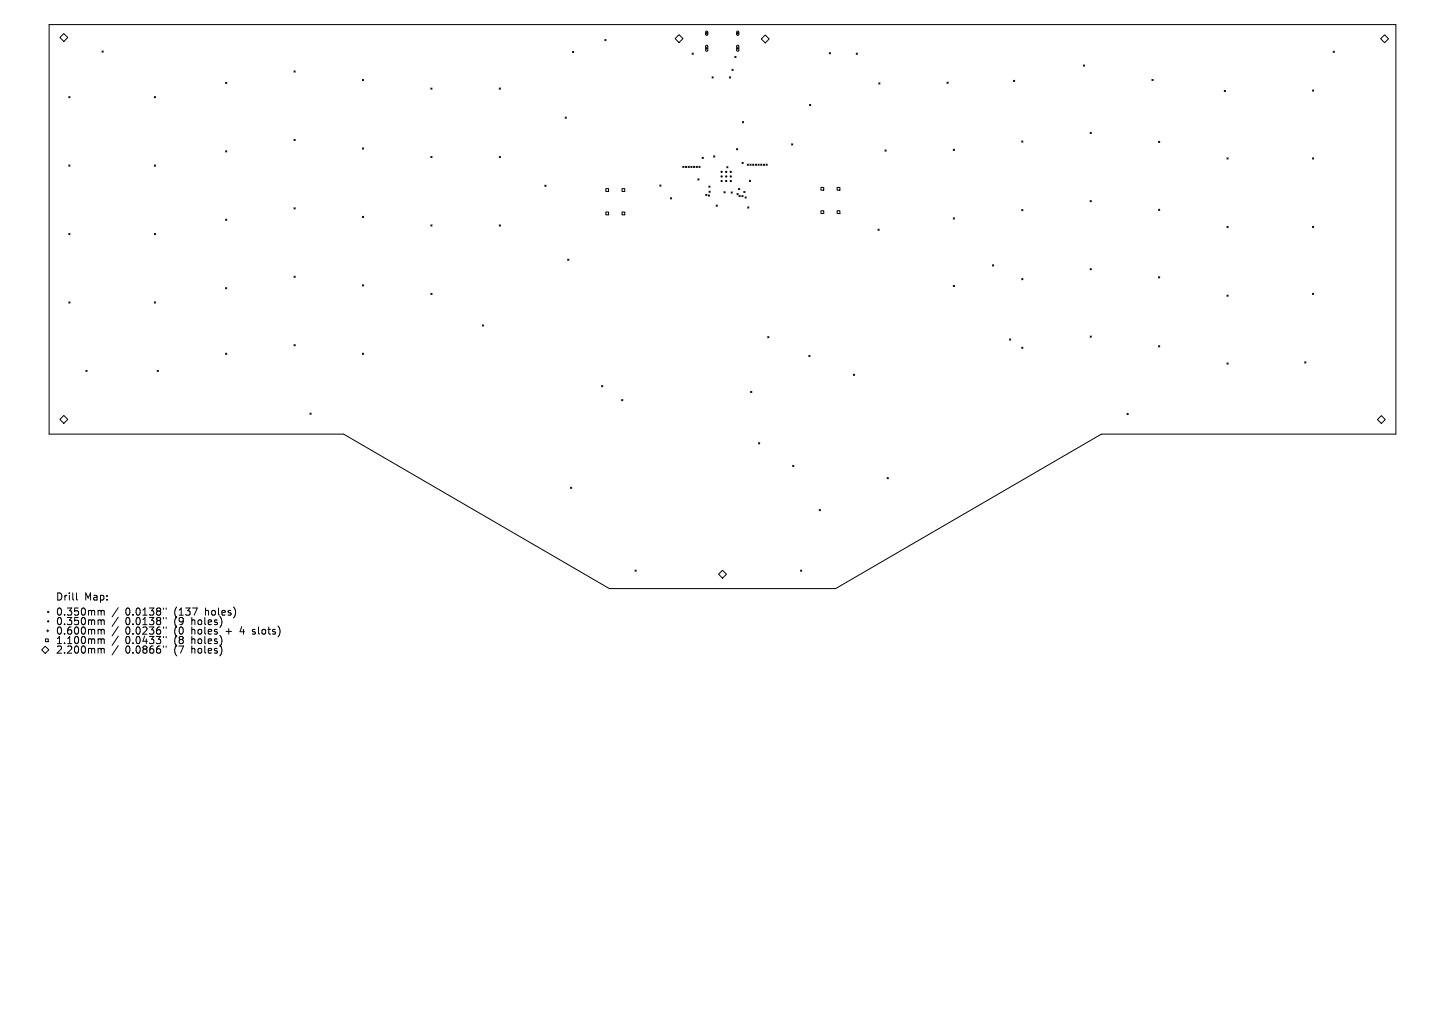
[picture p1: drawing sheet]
<svg xmlns="http://www.w3.org/2000/svg" width="297mm" height="210mm" viewBox="0 0 297 210" stroke-linecap="round" stroke-linejoin="round" font-family="sans-serif">
<defs><g id="words">
<g font-size="2.1">
<text x="11.5" y="123.6">Drill</text>
<text x="17.4" y="123.6">Map:</text>
<text x="11.5" y="126.7">0.350mm</text>
<text x="11.5" y="128.6">0.350mm</text>
<text x="11.5" y="130.5">0.600mm</text>
<text x="25.7" y="126.7">0.0138&quot;</text>
<text x="25.7" y="128.6">0.0138&quot;</text>
<text x="25.7" y="130.5">0.0236&quot;</text>
<text x="35.8" y="126.7">(137</text>
<text x="35.8" y="128.6">(9</text>
<text x="35.8" y="130.5">(0</text>
<text x="39.4" y="128.6">holes)</text>
<text x="39.4" y="130.5">holes</text>
<text x="42.2" y="126.7">holes)</text>
<text x="46.5" y="130.5">+</text>
<text x="49.5" y="130.5">4</text>
<text x="52.1" y="130.5">slots)</text>
<text x="11.5" y="132.5">1.100mm</text>
<text x="11.5" y="134.5">2.200mm</text>
<text x="25.7" y="132.5">0.0433&quot;</text>
<text x="25.7" y="134.5">0.0866&quot;</text>
<text x="35.8" y="132.5">(8</text>
<text x="35.8" y="134.5">(7</text>
<text x="39.4" y="132.5">holes)</text>
<text x="39.4" y="134.5">holes)</text>
</g>
</g></defs>
<g fill="none" stroke="#000" stroke-width=".21">
<path d="M10.1 5.1h276.8v84.1h-60.5l-54.6 31.7h-46.6l-54.6-31.7h-60.5zM12.3 7.7l.8-.8 .8 .8-.8 .8zM14.1 19.8l.3 .3M14.4 19.8l-.3 .3M21 10.5l.2 .2M21.2 10.5l-.2 .2M31.7 19.8l.3 .3M32 19.8l-.3 .3M46.4 16.9l.2 .3M46.6 16.9l-.2 .3M60.4 14.6l.3 .2M60.7 14.6l-.3 .2"/>
<path d="M74.5 16.3l.2 .3M74.7 16.3l-.2 .3M88.5 18.1l.3 .2M88.8 18.1l-.3 .2M102.6 18.1l.3 .2M102.9 18.1l-.3 .2M117.7 10.5l.2 .3M117.9 10.5l-.2 .3M124.3 8.1l.3 .3M124.6 8.1l-.3 .3M139.6 7.1l.8 .8-.8 .8-.8-.8zM142.2 10.9l.3 .3"/>
<path d="M142.5 10.9l-.3 .3M145 6.8h.5M145 9.9h.5M145.1 6.4h.2l.2 .1v.6l-.2 .2-.3-.2zM145.1 9.4l.2-.1 .2 .2v.9l-.2 .1-.3-.1zM145.3 6.6v.4M145.3 9.7v.4M146.3 15.8l.3 .2M146.6 15.8l-.3 .2M149.9 15.8l.3 .2M150.2 15.8l-.3 .2M150.4 14.2l.3 .3"/>
<path d="M150.7 14.2l-.3 .3M151 11.6l.3 .2M151.3 11.6l-.3 .2M151.4 6.8h.5M151.4 9.9h.5M151.5 6.4h.2l.1 .1v.6l-.1 .2-.3-.2zM151.5 9.4l.2-.1 .2 .2v.9l-.2 .1-.3-.1zM151.6 6.6v.4M151.6 9.7v.4M156.5 8l.8-.8 .8 .8-.8 .8zM170.4 10.8l.3 .3M170.7 10.8l-.3 .3"/>
<path d="M176 10.9l.2 .3M176.2 10.9l-.2 .3M180.6 17l.3 .3M180.9 17l-.3 .3M194.6 16.9l.3 .2M194.9 16.9l-.3 .2M208.3 16.5l.3 .3M208.6 16.5l-.3 .3M222.7 13.3l.2 .3M222.9 13.3l-.2 .3M236.8 16.3l.2 .3M237 16.3l-.2 .3"/>
<path d="M251.6 18.6l.3 .2M251.9 18.6l-.3 .2M269.8 18.5l.2 .2M270 18.5l-.2 .2M274 10.5l.3 .3M274.3 10.5l-.3 .3M283.8 8l.8-.8 .8 .8-.8 .8zM14.1 33.9l.3 .3M14.4 33.9l-.3 .3M31.7 33.9l.3 .3M32 33.9l-.3 .3M46.4 31l.2 .2"/>
<path d="M46.6 31l-.2 .2M60.4 28.6l.3 .3M60.7 28.6l-.3 .3M74.5 30.4l.2 .2M74.7 30.4l-.2 .2M88.5 32.1l.3 .3M88.8 32.1l-.3 .3M102.6 32.1l.3 .3M102.9 32.1l-.3 .3M112 38l.2 .3M112.2 38l-.2 .3M116.2 24.1l.2 .2"/>
<path d="M116.4 24.1l-.2 .2M124.5 38.8h.6v.5h-.6zM127.8 38.8h.6v.5h-.6zM135.6 38l.3 .3M135.9 38l-.3 .3M140.3 34.2l.3 .2M140.6 34.2l-.3 .2M140.9 34.2l.2 .2M141.1 34.2l-.2 .2M141.4 34.2l.3 .2M141.7 34.2l-.3 .2M142 34.2l.2 .2"/>
<path d="M142.2 34.2l-.2 .2M142.5 34.2l.3 .2M142.8 34.2l-.3 .2M143.1 34.2l.3 .2M143.4 34.2l-.3 .2M143.4 36.7l.3 .3M143.6 34.2l.3 .2M143.7 36.7l-.3 .3M143.9 34.2l-.3 .2M144.3 32.3l.3 .3M144.6 32.3l-.3 .3M145 39.9l.3 .3"/>
<path d="M145.3 39.9l-.3 .3M145.7 38.2l.2 .3M145.7 39.3l.3 .2M145.9 38.2l-.2 .3M146 39.3l-.3 .2M146.7 32l.2 .3M146.9 32l-.2 .3M148.8 39.4l.2 .2M149 39.4l-.2 .2M149.4 34.2l.2 .3M149.6 34.2l-.2 .3M150.3 39.4l.2 .3"/>
<path d="M150.5 39.4l-.2 .3M151.4 30.5l.2 .3M151.5 39.8l.2 .2M151.6 30.5l-.2 .3M151.7 39.8l-.2 .2M151.8 38.7l.3 .3M152.1 38.7l-.3 .3M152.5 33.4l.3 .2M152.6 25l.2 .2M152.8 33.4l-.3 .2M152.8 25l-.2 .2M152.9 39.3l.2 .3"/>
<path d="M153.1 39.3l-.2 .3M153.6 33.7l.2 .3M153.8 33.7l-.2 .3M154 37l.3 .3M154.1 33.7l.3 .3M154.3 37l-.3 .3M154.4 33.7l-.3 .3M154.7 33.7l.2 .3M154.9 33.7l-.2 .3M155.2 33.7l.3 .3M155.5 33.7l-.3 .3M155.8 33.7l.2 .3"/>
<path d="M156 33.7l-.2 .3M156.3 33.7l.3 .3M156.6 33.7l-.3 .3M156.9 33.7l.3 .3M157.2 33.7l-.3 .3M157.4 33.7l.3 .3M157.7 33.7l-.3 .3M162.7 29.6l.3 .2M163 29.6l-.3 .2M166.4 21.5l.2 .2M166.6 21.5l-.2 .2M168.7 38.5h.6v.6h-.6z"/>
<path d="M172.1 38.5h.5v.6h-.5zM181.9 30.8l.3 .3M182.2 30.8l-.3 .3M195.9 30.7l.3 .2M196.2 30.7l-.3 .2M210 29l.3 .2M210.3 29l-.3 .2M224.1 27.2l.2 .2M224.3 27.2l-.2 .2M238.1 29l.3 .3M238.4 29l-.3 .3M252.2 32.4l.2 .3"/>
<path d="M252.4 32.4l-.2 .3M269.8 32.4l.2 .3M270 32.4l-.2 .3M14.1 48l.3 .2M14.4 48l-.3 .2M31.7 48l.3 .2M32 48l-.3 .2M46.4 45l.2 .3M46.4 59.1l.2 .3M46.6 45l-.2 .3M46.6 59.1l-.2 .3M60.4 42.7l.3 .2"/>
<path d="M60.4 56.8l.3 .2M60.7 42.7l-.3 .2M60.7 56.8l-.3 .2M74.5 44.4l.2 .3M74.5 58.5l.2 .3M74.7 44.4l-.2 .3M74.7 58.5l-.2 .3M88.5 46.2l.3 .3M88.8 46.2l-.3 .3M102.6 46.2l.3 .3M102.9 46.2l-.3 .3M116.7 53.2l.2 .3"/>
<path d="M116.9 53.2l-.2 .3M124.5 43.6h.6v.5h-.6zM127.8 43.6h.6v.5h-.6zM137.8 40.6l.3 .3M138.1 40.6l-.3 .3M145.6 40l.2 .3M145.8 40l-.2 .3M147.2 42.1l.2 .3M147.4 42.1l-.2 .3M151.9 40.2l.2 .2M152.1 40.2l-.2 .2M152.5 40.2l.2 .2"/>
<path d="M152.7 40.2l-.2 .2M153.1 40.5l.3 .2M153.4 40.5l-.3 .2M153.7 42.5l.2 .3M153.9 42.5l-.2 .3M168.7 43.3h.6v.6h-.6zM172.1 43.3h.5v.6h-.5zM180.4 47.1l.3 .2M180.7 47.1l-.3 .2M195.9 44.8l.3 .2M195.9 58.6l.3 .3M196.2 44.8l-.3 .2"/>
<path d="M196.2 58.6l-.3 .3M204 54.4l.2 .3M204.2 54.4l-.2 .3M210 43.1l.3 .2M210 57.2l.3 .3M210.3 43.1l-.3 .2M210.3 57.2l-.3 .3M224.1 41.2l.2 .3M224.1 55.2l.2 .3M224.3 41.2l-.2 .3M224.3 55.2l-.2 .3M238.1 43l.3 .2"/>
<path d="M238.1 56.9l.3 .2M238.4 43l-.3 .2M238.4 56.9l-.3 .2M252.2 46.5l.2 .3M252.4 46.5l-.2 .3M269.8 46.5l.2 .3M270 46.5l-.2 .3M14.1 62l.3 .3M14.4 62l-.3 .3M17.7 76.1l.2 .2M17.9 76.1l-.2 .2M31.7 62l.3 .3"/>
<path d="M32 62l-.3 .3M32.3 76.1l.3 .2M32.6 76.1l-.3 .2M46.4 72.6l.2 .2M46.6 72.6l-.2 .2M60.4 70.8l.3 .3M60.7 70.8l-.3 .3M74.5 72.6l.2 .2M74.7 72.6l-.2 .2M88.5 60.3l.3 .2M88.8 60.3l-.3 .2M99.1 66.8l.3 .2"/>
<path d="M99.4 66.8l-.3 .2M123.6 79.2l.3 .3M123.9 79.2l-.3 .3M157.8 69.2l.3 .2M158.1 69.2l-.3 .2M166.2 73l.3 .3M166.5 73l-.3 .3M175.4 76.9l.3 .2M175.7 76.9l-.3 .2M207.5 69.6l.2 .3M207.7 69.6l-.2 .3M210 71.3l.3 .3"/>
<path d="M210.3 71.3l-.3 .3M224.1 69l.2 .3M224.3 69l-.2 .3M238.1 71l.3 .3M238.4 71l-.3 .3M252.2 60.6l.2 .3M252.2 74.6l.2 .2M252.4 60.6l-.2 .3M252.4 74.6l-.2 .2M268.2 74.3l.2 .3M268.4 74.3l-.2 .3M269.8 60.3l.2 .2"/>
<path d="M270 60.3l-.2 .2M13.1 85.4l.8 .8-.8 .8-.8-.8zM63.7 84.9l.3 .2M64 84.9l-.3 .2M127.8 82.1l.2 .3M128 82.1l-.2 .3M154.3 80.4l.2 .3M154.5 80.4l-.2 .3M155.9 91l.3 .2M156.2 91l-.3 .2M162.9 95.6l.3 .3M163.2 95.6l-.3 .3"/>
<path d="M182.3 98.1l.3 .3M182.6 98.1l-.3 .3M231.6 84.9l.3 .3M231.9 84.9l-.3 .3M283.9 85.4l.8 .8-.8 .8-.8-.8zM117.3 100.1l.2 .3M117.5 100.1l-.2 .3M130.5 117.1l.3 .3M130.8 117.1l-.3 .3M147.7 118l.8-.8 .8 .8-.8 .8zM164.5 117.1l.3 .3M164.8 117.1l-.3 .3"/>
<path d="M168.4 104.7l.2 .3M168.6 104.7l-.2 .3M8.6 133.5l.7-.7 .7 .7-.7 .8zM9.3 131.3h.6v.6h-.6zM9.6 129.6h.4M9.8 125.6l.2 .3M9.8 129.4v.4M10 125.6l-.2 .3M15.7 121.8v1.3l.2 .2M20.6 125.4l.2 .2M20.6 127.4l.2 .2M20.6 129.3l.2 .2"/>
<path d="M20.6 131.3l.2 .2M20.6 133.2l.2 .2M20.8 125.6v.8M20.8 127.6v.8M20.8 129.5v.8M20.8 131.5v.8M20.8 133.4v.8M20.8 125.6l.2-.2 .4 .1v.9M20.8 127.6l.2-.2h.4v1M20.8 129.5l.2-.2 .4 .1v.9M20.8 131.5l.2-.2h.4v1M20.8 133.4l.2-.2 .4 .1v.9"/>
<path d="M24.3 124.9l-1.3 1.9M24.3 126.8l-1.3 1.9M24.3 128.8l-1.3 1.9M24.3 130.7l-1.3 1.9M24.3 132.7l-1.3 1.9M33.6 124.9v.3M33.6 126.9v.3M33.6 128.8v.3M33.6 130.8v.3M33.6 132.7v.3M34.2 124.9v.3M34.2 126.9v.3"/>
<path d="M34.2 128.8v.3M34.2 130.8v.3M34.2 132.7v.3M39.6 124.9h.9l-.6 1.5M45.5 131.2v1M45.5 133.2v.9M45.6 127.7l-.1 .6M48.4 125.4v.9"/>
<circle cx="148.3" cy="36.3" r=".13"/>
<circle cx="148.3" cy="35.3" r=".13"/>
<circle cx="148.3" cy="37.2" r=".13"/>
<circle cx="149.3" cy="36.3" r=".13"/>
<circle cx="149.3" cy="35.3" r=".13"/>
<circle cx="149.3" cy="37.2" r=".13"/>
<circle cx="150.2" cy="36.3" r=".13"/>
<circle cx="150.2" cy="37.2" r=".13"/>
<circle cx="150.2" cy="35.3" r=".13"/>
<circle cx="9.9" cy="127.7" r=".13"/>
</g>
<use href="#words"/>
</svg>
